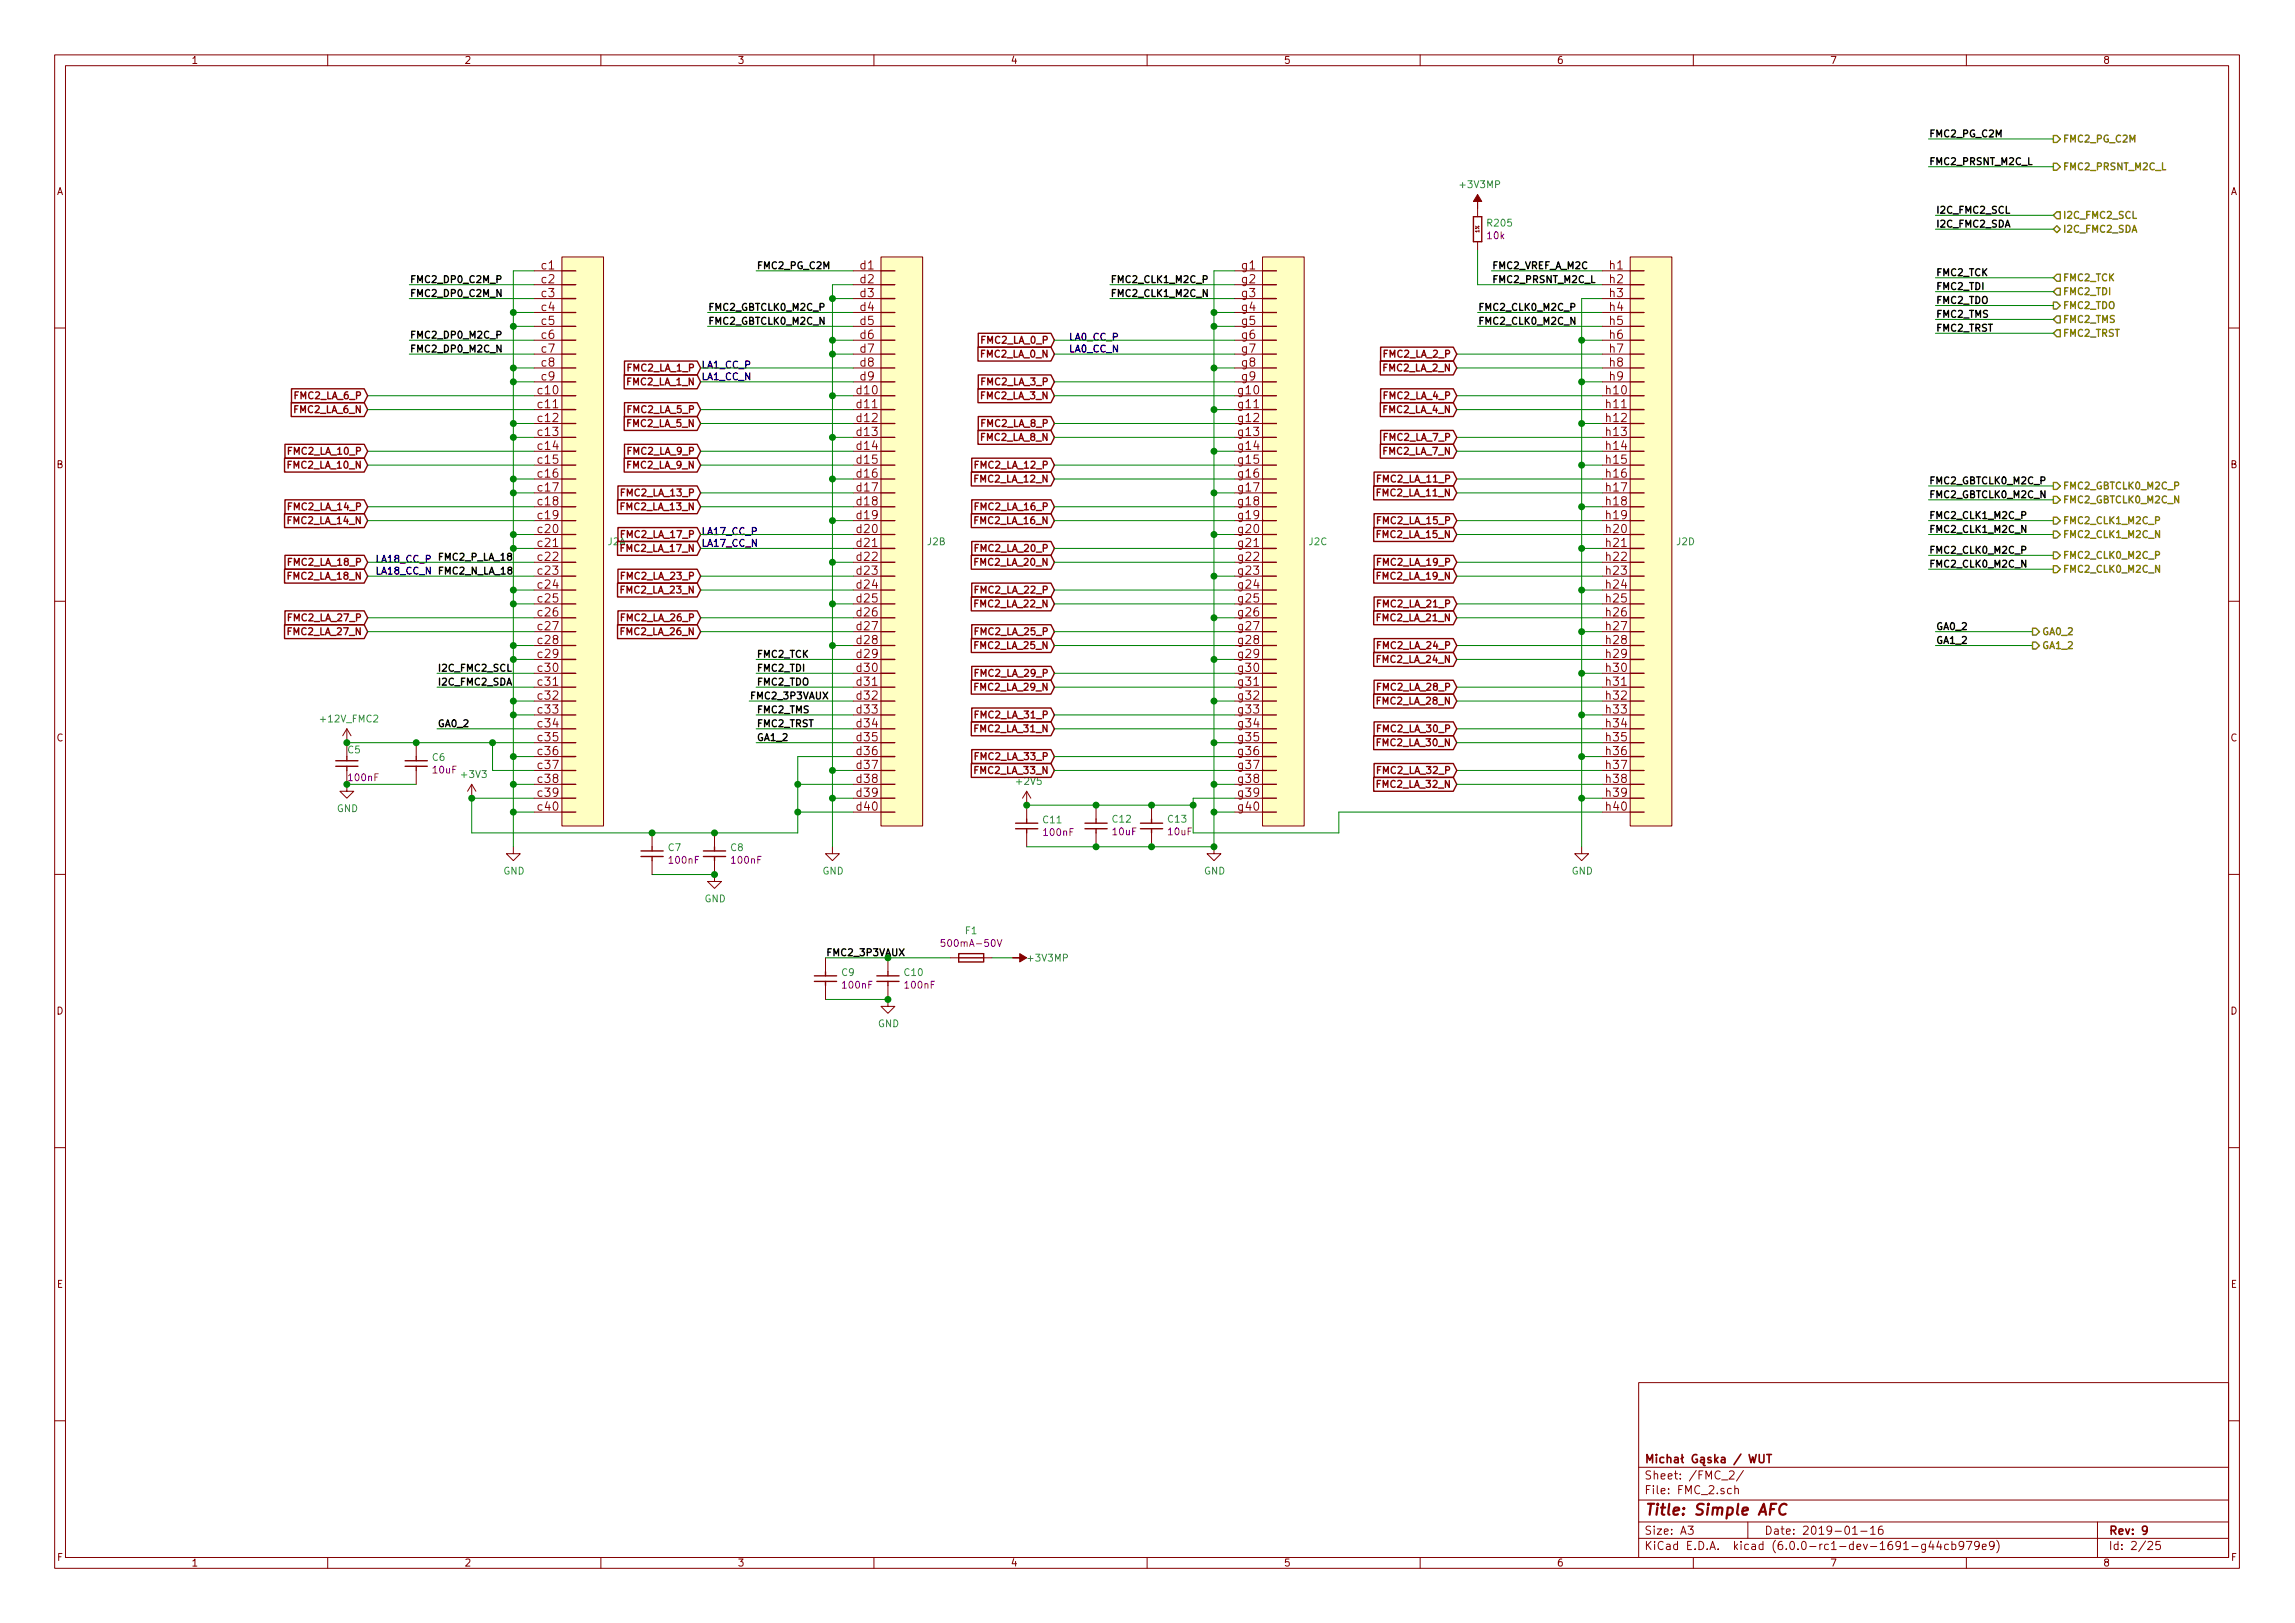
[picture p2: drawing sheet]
<svg xmlns="http://www.w3.org/2000/svg" width="420mm" height="297mm" viewBox="0 0 420 297" stroke-linecap="round" stroke-linejoin="round" font-family="sans-serif">
<defs><g id="words">
<text font-size="2.8" fill="#840000" x="301" y="277.3">Title: Simple AFC</text>
<g font-size="2.1" fill="#840000">
<text x="99.2" y="49.3">c1</text>
<text x="99.2" y="51.9">c2</text>
<text x="157.5" y="49.3">d1</text>
<text x="157.5" y="51.9">d2</text>
<text x="227.4" y="49.3">g1</text>
<text x="227.4" y="51.9">g2</text>
<text x="294.7" y="49.3">h1</text>
<text x="294.7" y="51.9">h2</text>
<text x="99.2" y="54.4">c3</text>
<text x="99.2" y="56.9">c4</text>
<text x="99.2" y="59.5">c5</text>
<text x="157.5" y="54.4">d3</text>
<text x="157.5" y="56.9">d4</text>
<text x="157.5" y="59.5">d5</text>
<text x="227.4" y="54.4">g3</text>
<text x="227.4" y="56.9">g4</text>
<text x="227.4" y="59.5">g5</text>
<text x="294.7" y="54.4">h3</text>
<text x="294.7" y="56.9">h4</text>
<text x="294.7" y="59.5">h5</text>
<text x="99.2" y="62">c6</text>
<text x="99.2" y="64.6">c7</text>
<text x="157.5" y="62">d6</text>
<text x="157.5" y="64.6">d7</text>
<text x="227.4" y="62">g6</text>
<text x="227.4" y="64.6">g7</text>
<text x="294.7" y="62">h6</text>
<text x="294.7" y="64.6">h7</text>
<text x="99.2" y="67.1">c8</text>
<text x="99.2" y="69.6">c9</text>
<text x="157.5" y="67.1">d8</text>
<text x="157.5" y="69.6">d9</text>
<text x="227.4" y="67.1">g8</text>
<text x="227.4" y="69.6">g9</text>
<text x="294.7" y="67.1">h8</text>
<text x="294.7" y="69.6">h9</text>
<text x="98.6" y="72.2">c10</text>
<text x="98.6" y="74.7">c11</text>
<text x="98.6" y="77.3">c12</text>
<text x="156.9" y="72.2">d10</text>
<text x="156.9" y="74.7">d11</text>
<text x="156.9" y="77.3">d12</text>
<text x="226.8" y="72.2">g10</text>
<text x="226.8" y="74.7">g11</text>
<text x="226.8" y="77.3">g12</text>
<text x="294.1" y="72.2">h10</text>
<text x="294.1" y="74.7">h11</text>
<text x="294.1" y="77.3">h12</text>
<text x="98.6" y="79.8">c13</text>
<text x="98.6" y="82.3">c14</text>
<text x="156.9" y="79.8">d13</text>
<text x="156.9" y="82.3">d14</text>
<text x="226.8" y="79.8">g13</text>
<text x="226.8" y="82.3">g14</text>
<text x="294.1" y="79.8">h13</text>
<text x="294.1" y="82.3">h14</text>
<text x="98.6" y="84.9">c15</text>
<text x="98.6" y="87.4">c16</text>
<text x="98.6" y="90">c17</text>
<text x="156.9" y="84.9">d15</text>
<text x="156.9" y="87.4">d16</text>
<text x="156.9" y="90">d17</text>
<text x="226.8" y="84.9">g15</text>
<text x="226.8" y="87.4">g16</text>
<text x="226.8" y="90">g17</text>
<text x="294.1" y="84.9">h15</text>
<text x="294.1" y="87.4">h16</text>
<text x="294.1" y="90">h17</text>
<text x="98.6" y="92.5">c18</text>
<text x="98.6" y="95">c19</text>
<text x="156.9" y="92.5">d18</text>
<text x="156.9" y="95">d19</text>
<text x="226.8" y="92.5">g18</text>
<text x="226.8" y="95">g19</text>
<text x="294.1" y="92.5">h18</text>
<text x="294.1" y="95">h19</text>
<text x="98.6" y="97.6">c20</text>
<text x="98.6" y="100.1">c21</text>
<text x="156.9" y="97.6">d20</text>
<text x="156.9" y="100.1">d21</text>
<text x="226.8" y="97.6">g20</text>
<text x="226.8" y="100.1">g21</text>
<text x="294.1" y="97.6">h20</text>
<text x="294.1" y="100.1">h21</text>
<text x="98.6" y="102.7">c22</text>
<text x="98.6" y="105.2">c23</text>
<text x="98.6" y="107.7">c24</text>
<text x="156.9" y="102.7">d22</text>
<text x="156.9" y="105.2">d23</text>
<text x="156.9" y="107.7">d24</text>
<text x="226.8" y="102.7">g22</text>
<text x="226.8" y="105.2">g23</text>
<text x="226.8" y="107.7">g24</text>
<text x="294.1" y="102.7">h22</text>
<text x="294.1" y="105.2">h23</text>
<text x="294.1" y="107.7">h24</text>
<text x="98.6" y="110.3">c25</text>
<text x="98.6" y="112.8">c26</text>
<text x="156.9" y="110.3">d25</text>
<text x="156.9" y="112.8">d26</text>
<text x="226.8" y="110.3">g25</text>
<text x="226.8" y="112.8">g26</text>
<text x="294.1" y="110.3">h25</text>
<text x="294.1" y="112.8">h26</text>
<text x="98.6" y="115.4">c27</text>
<text x="98.6" y="117.9">c28</text>
<text x="156.9" y="115.4">d27</text>
<text x="156.9" y="117.9">d28</text>
<text x="226.8" y="115.4">g27</text>
<text x="226.8" y="117.9">g28</text>
<text x="294.1" y="115.4">h27</text>
<text x="294.1" y="117.9">h28</text>
<text x="98.6" y="120.4">c29</text>
<text x="98.6" y="123">c30</text>
<text x="98.6" y="125.5">c31</text>
<text x="156.9" y="120.4">d29</text>
<text x="156.9" y="123">d30</text>
<text x="156.9" y="125.5">d31</text>
<text x="226.8" y="120.4">g29</text>
<text x="226.8" y="123">g30</text>
<text x="226.8" y="125.5">g31</text>
<text x="294.1" y="120.4">h29</text>
<text x="294.1" y="123">h30</text>
<text x="294.1" y="125.5">h31</text>
<text x="98.6" y="128.1">c32</text>
<text x="98.6" y="130.6">c33</text>
<text x="156.9" y="128.1">d32</text>
<text x="156.9" y="130.6">d33</text>
<text x="226.8" y="128.1">g32</text>
<text x="226.8" y="130.6">g33</text>
<text x="294.1" y="128.1">h32</text>
<text x="294.1" y="130.6">h33</text>
<text x="98.6" y="133.1">c34</text>
<text x="98.6" y="135.7">c35</text>
<text x="156.9" y="133.1">d34</text>
<text x="156.9" y="135.7">d35</text>
<text x="226.8" y="133.1">g34</text>
<text x="226.8" y="135.7">g35</text>
<text x="294.1" y="133.1">h34</text>
<text x="294.1" y="135.7">h35</text>
<text x="98.6" y="140.8">c37</text>
<text x="98.6" y="143.3">c38</text>
<text x="98.6" y="138.2">c36</text>
<text x="156.9" y="140.8">d37</text>
<text x="156.9" y="143.3">d38</text>
<text x="156.9" y="138.2">d36</text>
<text x="226.8" y="140.8">g37</text>
<text x="226.8" y="143.3">g38</text>
<text x="226.8" y="138.2">g36</text>
<text x="294.1" y="140.8">h37</text>
<text x="294.1" y="143.3">h38</text>
<text x="294.1" y="138.2">h36</text>
<text x="98.6" y="145.8">c39</text>
<text x="98.6" y="148.4">c40</text>
<text x="156.9" y="145.8">d39</text>
<text x="156.9" y="148.4">d40</text>
<text x="226.8" y="145.8">g39</text>
<text x="226.8" y="148.4">g40</text>
<text x="294.1" y="145.8">h39</text>
<text x="294.1" y="148.4">h40</text>
<text x="301" y="267.8">Micha Gska / WUT</text>
<text x="301" y="273.5">File: FMC_2.sch</text>
<text x="301" y="270.8">Sheet: /FMC_2/</text>
<text x="301" y="280.9">Size: A3</text>
<text x="323" y="280.9">Date: 2019-01-16</text>
<text x="386" y="280.9">Rev: 9</text>
<text x="301" y="283.7">KiCad E.D.A. kicad (6.0.0-rc1-dev-1691-g44cb979e9)</text>
<text x="386" y="283.7">Id: 2/25</text>
</g>
<g font-size="1.8" fill="#840000">
<text x="35" y="11.7">1</text>
<text x="85" y="11.7">2</text>
<text x="135" y="11.7">3</text>
<text x="185" y="11.7">4</text>
<text x="235" y="11.7">5</text>
<text x="285" y="11.7">6</text>
<text x="335" y="11.7">7</text>
<text x="385" y="11.7">8</text>
<text x="10.4" y="35.7">A</text>
<text x="408.4" y="35.7">A</text>
<text x="179.8" y="65.4">FMC2_LA_0_N</text>
<text x="179.9" y="62.9">FMC2_LA_0_P</text>
<text x="253.5" y="65.4">FMC2_LA_2_P</text>
<text x="115" y="70.5">FMC2_LA_1_N</text>
<text x="115.1" y="68">FMC2_LA_1_P</text>
<text x="179.9" y="70.5">FMC2_LA_3_P</text>
<text x="253.4" y="68">FMC2_LA_2_N</text>
<text x="54" y="75.6">FMC2_LA_6_N</text>
<text x="54.1" y="73.1">FMC2_LA_6_P</text>
<text x="115.1" y="75.6">FMC2_LA_5_P</text>
<text x="179.8" y="73.1">FMC2_LA_3_N</text>
<text x="253.4" y="75.6">FMC2_LA_4_N</text>
<text x="253.5" y="73.1">FMC2_LA_4_P</text>
<text x="53.2" y="83.2">FMC2_LA_10_P</text>
<text x="115" y="78.1">FMC2_LA_5_N</text>
<text x="115.1" y="83.2">FMC2_LA_9_P</text>
<text x="179.8" y="80.7">FMC2_LA_8_N</text>
<text x="179.9" y="78.1">FMC2_LA_8_P</text>
<text x="253.4" y="83.2">FMC2_LA_7_N</text>
<text x="253.5" y="80.7">FMC2_LA_7_P</text>
<text x="10.4" y="85.7">B</text>
<text x="53.1" y="85.8">FMC2_LA_10_N</text>
<text x="115" y="85.8">FMC2_LA_9_N</text>
<text x="178.8" y="88.3">FMC2_LA_12_N</text>
<text x="178.9" y="85.8">FMC2_LA_12_P</text>
<text x="252.6" y="88.3">FMC2_LA_11_P</text>
<text x="408.4" y="85.7">B</text>
<text x="53.1" y="95.9">FMC2_LA_14_N</text>
<text x="53.2" y="93.4">FMC2_LA_14_P</text>
<text x="114" y="93.4">FMC2_LA_13_N</text>
<text x="114.1" y="90.8">FMC2_LA_13_P</text>
<text x="178.8" y="95.9">FMC2_LA_16_N</text>
<text x="178.9" y="93.4">FMC2_LA_16_P</text>
<text x="252.5" y="90.8">FMC2_LA_11_N</text>
<text x="252.6" y="95.9">FMC2_LA_15_P</text>
<text x="111.3" y="99.8">J2A</text>
<text x="114" y="101">FMC2_LA_17_N</text>
<text x="114.1" y="98.5">FMC2_LA_17_P</text>
<text x="178.9" y="101">FMC2_LA_20_P</text>
<text x="252.5" y="98.5">FMC2_LA_15_N</text>
<text x="53.1" y="106.1">FMC2_LA_18_N</text>
<text x="53.2" y="103.5">FMC2_LA_18_P</text>
<text x="114.1" y="106.1">FMC2_LA_23_P</text>
<text x="178.8" y="103.5">FMC2_LA_20_N</text>
<text x="252.5" y="106.1">FMC2_LA_19_N</text>
<text x="252.6" y="103.5">FMC2_LA_19_P</text>
<text x="53.2" y="113.7">FMC2_LA_27_P</text>
<text x="114" y="108.6">FMC2_LA_23_N</text>
<text x="114.1" y="113.7">FMC2_LA_26_P</text>
<text x="178.8" y="111.2">FMC2_LA_22_N</text>
<text x="178.9" y="108.6">FMC2_LA_22_P</text>
<text x="252.5" y="113.7">FMC2_LA_21_N</text>
<text x="252.6" y="111.2">FMC2_LA_21_P</text>
<text x="53.1" y="116.2">FMC2_LA_27_N</text>
<text x="114" y="116.2">FMC2_LA_26_N</text>
<text x="178.8" y="118.8">FMC2_LA_25_N</text>
<text x="178.9" y="116.2">FMC2_LA_25_P</text>
<text x="252.6" y="118.8">FMC2_LA_24_P</text>
<text x="178.9" y="123.9">FMC2_LA_29_P</text>
<text x="252.5" y="121.3">FMC2_LA_24_N</text>
<text x="178.8" y="126.4">FMC2_LA_29_N</text>
<text x="178.9" y="131.5">FMC2_LA_31_P</text>
<text x="252.5" y="128.9">FMC2_LA_28_N</text>
<text x="252.6" y="126.4">FMC2_LA_28_P</text>
<text x="10.4" y="135.7">C</text>
<text x="178.8" y="134">FMC2_LA_31_N</text>
<text x="252.5" y="136.6">FMC2_LA_30_N</text>
<text x="252.6" y="134">FMC2_LA_30_P</text>
<text x="408.4" y="135.7">C</text>
<text x="178.8" y="141.6">FMC2_LA_33_N</text>
<text x="178.9" y="139.1">FMC2_LA_33_P</text>
<text x="252.6" y="141.6">FMC2_LA_32_P</text>
<text x="252.5" y="144.2">FMC2_LA_32_N</text>
<text x="10.4" y="185.7">D</text>
<text x="408.4" y="185.7">D</text>
<text x="10.4" y="235.7">E</text>
<text x="408.4" y="235.7">E</text>
<text x="10.5" y="285.7">F</text>
<text x="35" y="286.7">1</text>
<text x="85" y="286.7">2</text>
<text x="135" y="286.7">3</text>
<text x="185" y="286.7">4</text>
<text x="235" y="286.7">5</text>
<text x="285" y="286.7">6</text>
<text x="335" y="286.7">7</text>
<text x="385" y="286.7">8</text>
<text x="408.5" y="285.7">F</text>
</g>
<g font-size="1.8">
<text x="353.1" y="25.1">FMC2_PG_C2M</text>
<text x="353.1" y="30.2">FMC2_PRSNT_M2C_L</text>
<text x="354.3" y="39.1">I2C_FMC2_SCL</text>
<text x="354.3" y="41.6">I2C_FMC2_SDA</text>
<text x="74.9" y="51.8">FMC2_DP0_C2M_P</text>
<text x="138.4" y="49.3">FMC2_PG_C2M</text>
<text x="203.2" y="51.8">FMC2_CLK1_M2C_P</text>
<text x="273" y="49.3">FMC2_VREF_A_M2C</text>
<text x="273" y="51.8">FMC2_PRSNT_M2C_L</text>
<text x="354.3" y="50.5">FMC2_TCK</text>
<text x="354.3" y="53.1">FMC2_TDI</text>
<text x="74.9" y="54.3">FMC2_DP0_C2M_N</text>
<text x="129.5" y="56.9">FMC2_GBTCLK0_M2C_P</text>
<text x="129.5" y="59.4">FMC2_GBTCLK0_M2C_N</text>
<text x="203.2" y="54.3">FMC2_CLK1_M2C_N</text>
<text x="270.5" y="56.9">FMC2_CLK0_M2C_P</text>
<text x="270.5" y="59.4">FMC2_CLK0_M2C_N</text>
<text x="354.3" y="55.6">FMC2_TDO</text>
<text x="354.3" y="58.2">FMC2_TMS</text>
<text x="74.9" y="62">FMC2_DP0_M2C_P</text>
<text x="74.9" y="64.5">FMC2_DP0_M2C_N</text>
<text x="354.3" y="60.7">FMC2_TRST</text>
<text x="353.1" y="88.6">FMC2_GBTCLK0_M2C_P</text>
<text x="353.1" y="91.2">FMC2_GBTCLK0_M2C_N</text>
<text x="353.1" y="95">FMC2_CLK1_M2C_P</text>
<text x="353.1" y="97.5">FMC2_CLK1_M2C_N</text>
<text x="353.1" y="101.3">FMC2_CLK0_M2C_P</text>
<text x="80" y="102.6">FMC2_P_LA_18</text>
<text x="80" y="105.1">FMC2_N_LA_18</text>
<text x="353.1" y="103.9">FMC2_CLK0_M2C_N</text>
<text x="354.3" y="115.3">GA0_2</text>
<text x="354.3" y="117.8">GA1_2</text>
<text x="80" y="122.9">I2C_FMC2_SCL</text>
<text x="80" y="125.5">I2C_FMC2_SDA</text>
<text x="138.4" y="120.4">FMC2_TCK</text>
<text x="138.4" y="122.9">FMC2_TDI</text>
<text x="138.4" y="125.5">FMC2_TDO</text>
<text x="137.2" y="128">FMC2_3P3VAUX</text>
<text x="138.4" y="130.5">FMC2_TMS</text>
<text x="80" y="133.1">GA0_2</text>
<text x="138.4" y="133.1">FMC2_TRST</text>
<text x="138.4" y="135.6">GA1_2</text>
</g>
<g font-size="1.8" fill="#848400">
<text x="377.5" y="26.1">FMC2_PG_C2M</text>
<text x="377.5" y="31.2">FMC2_PRSNT_M2C_L</text>
<text x="377.5" y="40">I2C_FMC2_SCL</text>
<text x="377.5" y="42.6">I2C_FMC2_SDA</text>
<text x="377.5" y="51.5">FMC2_TCK</text>
<text x="377.5" y="54">FMC2_TDI</text>
<text x="377.5" y="56.6">FMC2_TDO</text>
<text x="377.5" y="59.1">FMC2_TMS</text>
<text x="377.5" y="61.6">FMC2_TRST</text>
<text x="377.5" y="89.6">FMC2_GBTCLK0_M2C_P</text>
<text x="377.5" y="92.1">FMC2_GBTCLK0_M2C_N</text>
<text x="377.5" y="95.9">FMC2_CLK1_M2C_P</text>
<text x="377.5" y="98.5">FMC2_CLK1_M2C_N</text>
<text x="377.5" y="102.3">FMC2_CLK0_M2C_P</text>
<text x="377.5" y="104.8">FMC2_CLK0_M2C_N</text>
<text x="373.7" y="116.2">GA0_2</text>
<text x="373.7" y="118.8">GA1_2</text>
</g>
<g font-size="1.8" fill="#008484">
<text x="267.5" y="34.4">+3V3MP</text>
<text x="272.4" y="41.5">R205</text>
<text x="169.8" y="99.8">J2B</text>
<text x="239.6" y="99.8">J2C</text>
<text x="307" y="99.8">J2D</text>
<text x="58.9" y="132.2">+12V_FMC2</text>
<text x="63.7" y="137.9">C5</text>
<text x="79.2" y="139.3">C6</text>
<text x="84.7" y="142.4">+3V3</text>
<text x="186.3" y="143.6">+2V5</text>
<text x="61.7" y="148.6">GND</text>
<text x="122.4" y="155.8">C7</text>
<text x="133.8" y="155.8">C8</text>
<text x="191" y="150.7">C11</text>
<text x="203.7" y="150.6">C12</text>
<text x="213.9" y="150.6">C13</text>
<text x="92.2" y="160.1">GND</text>
<text x="150.6" y="160.1">GND</text>
<text x="220.4" y="160.1">GND</text>
<text x="287.7" y="160.1">GND</text>
<text x="129" y="165.1">GND</text>
<text x="176.8" y="171">F1</text>
<text x="154.1" y="178.6">C9</text>
<text x="165.6" y="178.6">C10</text>
<text x="188.4" y="176">+3V3MP</text>
<text x="160.7" y="188">GND</text>
</g>
<g font-size="1.8" fill="#840084">
<text x="272.4" y="43.8">10k</text>
<text x="64" y="143">100nF</text>
<text x="79.3" y="141.6">10uF</text>
<text x="191.2" y="153">100nF</text>
<text x="203.8" y="152.9">10uF</text>
<text x="213.9" y="152.9">10uF</text>
<text x="122.6" y="158.1">100nF</text>
<text x="134.1" y="158.1">100nF</text>
<text x="173.1" y="173.3">500mA-50V</text>
<text x="154.4" y="180.9">100nF</text>
<text x="165.8" y="180.9">100nF</text>
</g>
<g font-size="1.8" fill="#0000c2">
<text x="195.6" y="62.3">LA0_CC_P</text>
<text x="195.6" y="64.5">LA0_CC_N</text>
<text x="128.3" y="67.4">LA1_CC_P</text>
<text x="128.3" y="69.6">LA1_CC_N</text>
<text x="128.3" y="97.9">LA17_CC_P</text>
<text x="128.3" y="100.1">LA17_CC_N</text>
<text x="68.6" y="103">LA18_CC_P</text>
<text x="68.6" y="105.1">LA18_CC_N</text>
</g>
<text font-size="1.8" fill="#008400" x="151.1" y="175">FMC2_3P3VAUX</text>
<text font-size=".9" fill="#840000" x="270.8" y="42.6" transform="rotate(-90 270.8 42.6)">1%</text>
</g></defs>
<g fill="none" stroke="#840000" stroke-width=".18">
<path d="M10 10h400v277h-400zM12 12h396v273.1h-396zM60 10v2M110 10v2M160 10v2M210 10v2M260 10v2M310 10v2M360 10v2M270.5 38.1v1.6M97.8 49.6h5.1M97.8 52.1h5.1"/>
<path d="M97.8 54.6h5.1M97.8 57.2h5.1M97.8 59.7h5.1M102.9 47h7.6v104.2h-7.6zM156.2 49.6h5.1M156.2 52.1h5.1M156.2 54.6h5.1M156.2 57.2h5.1M156.2 59.7h5.1M161.3 47h7.6v104.2h-7.6zM226.1 49.6h5M226.1 52.1h5"/>
<path d="M226.1 54.6h5M226.1 57.2h5M226.1 59.7h5M231.1 47h7.7v104.2h-7.7zM270.5 44.2v1.6M293.4 49.6h5M293.4 52.1h5M293.4 54.6h5M293.4 57.2h5M293.4 59.7h5M298.4 47h7.7v104.2h-7.7zM10 60h2"/>
<path d="M97.8 62.3h5.1M97.8 64.8h5.1M97.8 67.3h5.1M97.8 69.9h5.1M97.8 72.4h5.1M97.8 75h5.1M97.8 77.5h5.1M156.2 62.3h5.1M156.2 64.8h5.1M156.2 67.3h5.1M156.2 69.9h5.1M156.2 72.4h5.1"/>
<path d="M156.2 75h5.1M156.2 77.5h5.1M226.1 62.3h5M226.1 64.8h5M226.1 67.3h5M226.1 69.9h5M226.1 72.4h5M226.1 75h5M226.1 77.5h5M293.4 62.3h5M293.4 64.8h5M293.4 67.3h5"/>
<path d="M293.4 69.9h5M293.4 72.4h5M293.4 75h5M293.4 77.5h5M408 60h2M97.8 80h5.1M97.8 82.6h5.1M97.8 85.1h5.1M97.8 87.7h5.1M97.8 90.2h5.1M97.8 92.7h5.1M97.8 95.3h5.1"/>
<path d="M97.8 97.8h5.1M156.2 80h5.1M156.2 82.6h5.1M156.2 85.1h5.1M156.2 87.7h5.1M156.2 90.2h5.1M156.2 92.7h5.1M156.2 95.3h5.1M156.2 97.8h5.1M226.1 80h5M226.1 82.6h5M226.1 85.1h5"/>
<path d="M226.1 87.7h5M226.1 90.2h5M226.1 92.7h5M226.1 95.3h5M226.1 97.8h5M293.4 80h5M293.4 82.6h5M293.4 85.1h5M293.4 87.7h5M293.4 90.2h5M293.4 92.7h5M293.4 95.3h5"/>
<path d="M293.4 97.8h5M10 110h2M97.8 100.4h5.1M97.8 102.9h5.1M97.8 105.4h5.1M97.8 108h5.1M97.8 110.5h5.1M97.8 113.1h5.1M97.8 115.6h5.1M97.8 118.1h5.1M156.2 100.4h5.1M156.2 102.9h5.1"/>
<path d="M156.2 105.4h5.1M156.2 108h5.1M156.2 110.5h5.1M156.2 113.1h5.1M156.2 115.6h5.1M156.2 118.1h5.1M226.1 100.4h5M226.1 102.9h5M226.1 105.4h5M226.1 108h5M226.1 110.5h5M226.1 113.1h5"/>
<path d="M226.1 115.6h5M226.1 118.1h5M293.4 100.4h5M293.4 102.9h5M293.4 105.4h5M293.4 108h5M293.4 110.5h5M293.4 113.1h5M293.4 115.6h5M293.4 118.1h5M408 110h2M63.5 133.4l-.8 1.3"/>
<path d="M63.5 133.4v5.1M63.5 133.4l.8 1.3M76.2 135.9v2.6M97.8 120.7h5.1M97.8 123.2h5.1M97.8 125.8h5.1M97.8 128.3h5.1M97.8 130.8h5.1M97.8 133.4h5.1M97.8 135.9h5.1M97.8 138.5h5.1M156.2 120.7h5.1"/>
<path d="M156.2 123.2h5.1M156.2 125.8h5.1M156.2 128.3h5.1M156.2 130.8h5.1M156.2 133.4h5.1M156.2 135.9h5.1M156.2 138.5h5.1M226.1 120.7h5M226.1 123.2h5M226.1 125.8h5M226.1 128.3h5M226.1 130.8h5"/>
<path d="M226.1 133.4h5M226.1 135.9h5M226.1 138.5h5M293.4 120.7h5M293.4 123.2h5M293.4 125.8h5M293.4 128.3h5M293.4 130.8h5M293.4 133.4h5M293.4 135.9h5M293.4 138.5h5M63.5 141v3.8h1.3l-1.3 1.3-1.3-1.3h1.3"/>
<path d="M76.2 141v2.5M86.4 143.5l-.8 1.3M86.4 143.5v2.6M86.4 143.5l.7 1.3M94 155v1.2h1.2l-1.2 1.3-1.3-1.3h1.3M97.8 141h5.1M97.8 143.5h5.1M97.8 146.1h5.1M97.8 148.6h5.1M119.4 152.4v2.6M119.4 157.5v2.6M130.8 157.5v3.8h1.3l-1.3 1.3-1.3-1.3h1.3"/>
<path d="M130.8 152.4v2.6M152.4 155v1.2h1.3l-1.3 1.3-1.3-1.3h1.3M156.2 141h5.1M156.2 143.5h5.1M156.2 146.1h5.1M156.2 148.6h5.1M188 144.8l-.8 1.3M188 144.8v5.1M188 152.4v2.6M188 144.8l.7 1.3M200.7 147.4v2.5M200.7 152.4v2.6"/>
<path d="M210.8 147.4v2.5M210.8 152.4v2.6M222.2 155v1.2h1.3l-1.3 1.3-1.2-1.3h1.2M226.1 141h5M226.1 143.5h5M226.1 146.1h5M226.1 148.6h5M289.6 155v1.2h1.2l-1.2 1.3-1.3-1.3h1.3M293.4 141h5M293.4 143.5h5M293.4 146.1h5M293.4 148.6h5"/>
<path d="M10 160h2M151.1 175.3v2.5M162.6 175.3v2.5M174 175.3h1.5M180.1 175.3h1.5M408 160h2M151.1 180.4v2.5M162.6 180.4v3.8h1.2l-1.2 1.3-1.3-1.3h1.3M10 210h2M408 210h2M300 253h108v32.1h-108zM10 260h2"/>
<path d="M300 278.5h108M300 274.5h108M300 268.5h108M309 279.3h1l-.5 .6 .4 .1v.7l-.2 .1-.7-.1M316.6 269.4l.2-.2h.4l.2 .2 .1 .2-1 1.1h1M317 272.5l-.5-.1-.2 .3v.6l.2 .1 .5-.1M317.6 272.5h.1a.37 .37 0 0 1 .6 .1v.8M317.6 271.9v1.5M319.2 269.1l-1.3 2M320 278.5v3M342.5 279.7l.4-.4v1.5M344.6 279.3a.59 .59 0 0 0-.7 .6l.1 .8 .2 .1 .5-.1 .1-.5-.2-.3h-.4l-.3 .3"/>
<path d="M384 278.5v6.6M408 260h2M60 285.1v1.9M110 285.1v1.9M160 285.1v1.9M210 285.1v1.9M260 285.1v1.9M300 281.5h108M310 285.1v1.9M339.2 280.8h.8M340.7 280.2h1.1M342.5 280.8h.8"/>
<path d="M352.5 282.6v1.2l-.3 .3-.3-.1M352.5 282.7l-.4-.1-.3 .3 .1 .6 .2 .1 .4-.1M353.5 282l-.4 1.1h1M353.9 282.6v1M354.9 282l-.3 1.1h.9M355.3 282.6v1M356.7 282.7l-.4-.1-.3 .3 .1 .6h.6M357.4 282.7l.4-.1 .3 .3-.1 .6-.2 .1-.4-.1M357.4 282.1v1.5M359.5 282.7l-.3 .3h-.4l-.2-.3 .2-.5 .4-.1 .2 .2a1.13 1.13 0 0 1-.2 1.2l-.4 .1M360 282.1h1l-.7 1.5M360 285.1v1.9"/>
<path d="M362.4 282.7l-.3 .3h-.3l-.3-.3v-.3l.1-.2 .5-.1 .2 .2a1.19 1.19 0 0 1-.2 1.2l-.5 .1M362.9 283.1l.7-.1v-.3l-.5-.1-.2 .2 .1 .7h.6M365.1 282.7l-.3 .3h-.3l-.3-.3v-.3l.2-.2 .4-.1 .2 .2a1.13 1.13 0 0 1-.2 1.2l-.4 .1M365.6 281.9a1.71 1.71 0 0 1 0 2.3M393.2 282.3l.6-.2 .3 .4-.9 1.1h.9M395.5 282.1h-.8v.7l.2-.1h.5l.1 .3v.5l-.3 .1-.5-.1"/>
</g>
<path d="M320.2 266.2l.4 1.5 .3-1.1 .3 1.1 .3-1.5M322.1 266.2v1.2l.3 .3h.3l.2-.3v-1.2M323.4 266.2h.9M323.9 266.2v1.5M393.1 279.9l-.3 .3h-.3l-.3-.3v-.3l.2-.2 .4-.1 .2 .2a1.19 1.19 0 0 1-.2 1.2l-.4 .1" fill="none" stroke="#840000" stroke-width=".3"/>
<path d="M327.1 275.4a.87 .87 0 0 0-1 0 .87 .87 0 0 0-.4 1 .7 .7 0 0 0 .4 .8 .7 .7 0 0 0 .8-.2" fill="none" stroke="#840000" stroke-width=".41"/>
<g fill="none" stroke="#008400" stroke-width=".18">
<path d="M353.1 30.5h22.8M353.1 25.4h22.8M354.3 39.4h21.6M74.9 52.1h22.9M74.9 54.6h22.9M94 57.2h3.8M94 59.7h3.8M97.8 49.6h-3.8v105.4M129.5 57.2h26.7M129.5 59.7h26.7M138.4 49.6h17.8M152.4 54.6h3.8"/>
<path d="M156.2 52.1h-3.8v102.9M203.2 52.1h22.9M203.2 54.6h22.9M222.2 57.2h3.9M222.2 59.7h3.9M226.1 49.6h-3.9v105.4h-34.2M270.5 57.2h22.9M270.5 59.7h22.9M270.5 45.8v6.3h22.9M273 49.6h20.4M293.4 54.6h-3.8v100.4M354.3 41.9h21.6"/>
<path d="M354.3 50.8h21.6M354.3 53.4h21.6M354.3 55.9h21.6M354.3 58.5h21.6M67.3 72.4h30.5M67.3 75h30.5M74.9 62.3h22.9M74.9 64.8h22.9M94 67.3h3.8M94 69.9h3.8M94 77.5h3.8M128.3 67.3h27.9"/>
<path d="M128.3 69.9h27.9M128.3 77.5h27.9M128.3 75h27.9M152.4 62.3h3.8M152.4 64.8h3.8M152.4 72.4h3.8M193 69.9h33.1M193 77.5h33.1M193 62.3h33.1M193 64.8h33.1M193 72.4h33.1M222.2 67.3h3.9"/>
<path d="M222.2 75h3.9M266.7 67.3h26.7M266.7 64.8h26.7M266.7 72.4h26.7M266.7 75h26.7M289.6 69.9h3.8M289.6 77.5h3.8M289.6 62.3h3.8M354.3 61h21.6M67.3 95.3h30.5M67.3 82.6h30.5M67.3 85.1h30.5"/>
<path d="M67.3 92.7h30.5M94 80h3.8M94 87.7h3.8M94 90.2h3.8M94 97.8h3.8M128.3 90.2h27.9M128.3 97.8h27.9M128.3 82.6h27.9M128.3 85.1h27.9M128.3 92.7h27.9M152.4 80h3.8M152.4 87.7h3.8"/>
<path d="M152.4 95.3h3.8M193 80h33.1M193 87.7h33.1M193 95.3h33.1M193 85.1h33.1M193 92.7h33.1M222.2 90.2h3.9M222.2 97.8h3.9M222.2 82.6h3.9M266.7 80h26.7M266.7 87.7h26.7M266.7 90.2h26.7"/>
<path d="M266.7 97.8h26.7M266.7 95.3h26.7M266.7 82.6h26.7M289.6 85.1h3.8M289.6 92.7h3.8M353.1 97.8h22.8M353.1 95.3h22.8M353.1 88.9h22.8M353.1 91.5h22.8M67.3 102.9h30.5M67.3 105.4h30.5M67.3 113.1h30.5"/>
<path d="M67.3 115.6h30.5M94 100.4h3.8M94 108h3.8M94 110.5h3.8M94 118.1h3.8M128.3 100.4h27.9M128.3 108h27.9M128.3 105.4h27.9M128.3 113.1h27.9M128.3 115.6h27.9M152.4 110.5h3.8M152.4 118.1h3.8"/>
<path d="M152.4 102.9h3.8M193 100.4h33.1M193 108h33.1M193 110.5h33.1M193 118.1h33.1M193 102.9h33.1M193 115.6h33.1M222.2 105.4h3.9M222.2 113.1h3.9M266.7 110.5h26.7M266.7 118.1h26.7M266.7 102.9h26.7"/>
<path d="M266.7 105.4h26.7M266.7 113.1h26.7M289.6 100.4h3.8M289.6 108h3.8M289.6 115.6h3.8M353.1 101.6h22.8M353.1 104.2h22.8M354.3 118.1h17.8M354.3 115.6h17.8M63.5 135.9h34.3M80 123.2h17.8M80 133.4h17.8"/>
<path d="M80 125.8h17.8M90.2 135.9v5.1h7.6M94 138.5h3.8M94 128.3h3.8M94 130.8h3.8M94 120.7h3.8M137.2 128.3h19M138.4 130.8h17.8M138.4 120.7h17.8M138.4 135.9h17.8M138.4 123.2h17.8M138.4 133.4h17.8"/>
<path d="M138.4 125.8h17.8M156.2 138.5h-10.2v13.9h-59.6v-6.3h11.4M193 138.5h33.1M193 130.8h33.1M193 123.2h33.1M193 133.4h33.1M193 125.8h33.1M222.2 128.3h3.9M222.2 120.7h3.9M222.2 135.9h3.9M266.7 128.3h26.7M266.7 120.7h26.7"/>
<path d="M266.7 135.9h26.7M266.7 133.4h26.7M266.7 125.8h26.7M289.6 138.5h3.8M289.6 130.8h3.8M289.6 123.2h3.8M63.5 143.5h12.7M94 148.6h3.8M94 143.5h3.8M146 148.6h10.2M146 143.5h10.2M152.4 146.1h3.8"/>
<path d="M152.4 141h3.8M188 147.4h30.4M193 141h33.1M222.2 148.6h3.9M222.2 143.5h3.9M226.1 146.1h-7.7v6.3h26.7v-3.8h48.3M266.7 143.5h26.7M266.7 141h26.7M289.6 146.1h3.8M119.4 160.1h11.4M151.1 175.3h22.9M181.6 175.3h3.8"/>
<path d="M151.1 182.9h11.5"/>
</g>
<g fill="#008400" stroke="#008400" stroke-width=".25">
<circle cx="94" cy="143.5" r=".51"/>
<circle cx="94" cy="138.5" r=".51"/>
<circle cx="94" cy="128.3" r=".51"/>
<circle cx="94" cy="130.8" r=".51"/>
<circle cx="94" cy="57.2" r=".51"/>
<circle cx="94" cy="59.7" r=".51"/>
<circle cx="94" cy="67.3" r=".51"/>
<circle cx="94" cy="69.9" r=".51"/>
<circle cx="94" cy="77.5" r=".51"/>
<circle cx="94" cy="80" r=".51"/>
<circle cx="94" cy="87.7" r=".51"/>
<circle cx="94" cy="90.2" r=".51"/>
<circle cx="94" cy="97.8" r=".51"/>
<circle cx="94" cy="100.4" r=".51"/>
<circle cx="94" cy="108" r=".51"/>
<circle cx="94" cy="110.5" r=".51"/>
<circle cx="94" cy="118.1" r=".51"/>
<circle cx="94" cy="120.7" r=".51"/>
<circle cx="152.4" cy="146.1" r=".51"/>
<circle cx="152.4" cy="141" r=".51"/>
<circle cx="152.4" cy="118.1" r=".51"/>
<circle cx="152.4" cy="110.5" r=".51"/>
<circle cx="152.4" cy="54.6" r=".51"/>
<circle cx="152.4" cy="62.3" r=".51"/>
<circle cx="152.4" cy="64.8" r=".51"/>
<circle cx="152.4" cy="102.9" r=".51"/>
<circle cx="152.4" cy="95.3" r=".51"/>
<circle cx="152.4" cy="87.7" r=".51"/>
<circle cx="152.4" cy="80" r=".51"/>
<circle cx="152.4" cy="72.4" r=".51"/>
<circle cx="222.3" cy="143.5" r=".51"/>
<circle cx="222.3" cy="57.2" r=".51"/>
<circle cx="222.3" cy="59.7" r=".51"/>
<circle cx="222.3" cy="67.3" r=".51"/>
<circle cx="222.3" cy="75" r=".51"/>
<circle cx="222.3" cy="82.6" r=".51"/>
<circle cx="222.3" cy="90.2" r=".51"/>
<circle cx="222.3" cy="97.8" r=".51"/>
<circle cx="222.3" cy="105.4" r=".51"/>
<circle cx="222.3" cy="113.1" r=".51"/>
<circle cx="222.3" cy="120.7" r=".51"/>
<circle cx="222.3" cy="128.3" r=".51"/>
<circle cx="222.3" cy="135.9" r=".51"/>
<circle cx="289.6" cy="146.1" r=".51"/>
<circle cx="289.6" cy="62.3" r=".51"/>
<circle cx="289.6" cy="69.9" r=".51"/>
<circle cx="289.6" cy="77.5" r=".51"/>
<circle cx="289.6" cy="85.1" r=".51"/>
<circle cx="289.6" cy="92.7" r=".51"/>
<circle cx="289.6" cy="100.4" r=".51"/>
<circle cx="289.6" cy="108" r=".51"/>
<circle cx="289.6" cy="115.6" r=".51"/>
<circle cx="289.6" cy="123.2" r=".51"/>
<circle cx="289.6" cy="130.8" r=".51"/>
<circle cx="289.6" cy="138.5" r=".51"/>
<circle cx="146.1" cy="143.5" r=".51"/>
<circle cx="146.1" cy="148.6" r=".51"/>
<circle cx="222.3" cy="148.6" r=".51"/>
<circle cx="94" cy="148.6" r=".51"/>
<circle cx="218.4" cy="147.4" r=".51"/>
<circle cx="222.3" cy="155" r=".51"/>
<circle cx="90.2" cy="135.9" r=".51"/>
<circle cx="86.4" cy="146.1" r=".51"/>
<circle cx="130.8" cy="152.4" r=".51"/>
<circle cx="130.8" cy="160.1" r=".51"/>
<circle cx="119.4" cy="152.4" r=".51"/>
<circle cx="162.6" cy="182.9" r=".51"/>
<circle cx="188" cy="147.4" r=".51"/>
<circle cx="200.7" cy="147.4" r=".51"/>
<circle cx="200.7" cy="155" r=".51"/>
<circle cx="210.8" cy="147.4" r=".51"/>
<circle cx="210.8" cy="155" r=".51"/>
<circle cx="76.2" cy="135.9" r=".51"/>
<circle cx="63.5" cy="135.9" r=".51"/>
<circle cx="63.5" cy="143.5" r=".51"/>
</g>
<path d="M91 51.1h.6l.1-.2-.1-.3-.6-.1v1.2M91.7 53v1.3l-.7-1.3v1.3M91 61.3l.6-.1 .1-.2-.1-.3-.6-.1v1.3M91.7 63.2v1.2l-.7-1.2v1.2" fill="none" stroke="#000" stroke-width=".25"/>
<g fill="none" stroke="#848400" stroke-width=".25">
<path d="M375.9 29.9h.7l.6 .6-.6 .7h-.7zM375.9 24.8h.7l.6 .6-.6 .7h-.7zM376.6 38.8h.6v1.2h-.6l-.7-.6zM375.9 41.9l.7-.6 .6 .6-.6 .7zM375.9 55.3h.7l.6 .6-.6 .7h-.7zM376.6 50.2h.6v1.3h-.6l-.7-.7zM376.6 52.7h.6v1.3h-.6l-.7-.6zM376.6 57.8h.6v1.3h-.6l-.7-.6zM376.6 60.4h.6v1.2h-.6l-.7-.6zM375.9 88.3h.7l.6 .6-.6 .7h-.7zM375.9 90.8h.7l.6 .7-.6 .6h-.7zM375.9 94.7h.7l.6 .6-.6 .6h-.7z"/>
<path d="M375.9 97.2h.7l.6 .6-.6 .7h-.7zM372.1 115h.6l.7 .6-.7 .6h-.6zM372.1 117.5h.6l.7 .6-.7 .7h-.6zM375.9 101h.7l.6 .6-.6 .7h-.7zM375.9 103.5h.7l.6 .7-.6 .6h-.7z"/>
</g>
<g fill="none" stroke="#840000" stroke-width=".25">
<path d="M269.7 39.7h1.6v4.5h-1.6zM102.9 49.6h2.5M102.9 52.1h2.5M102.9 54.6h2.5M102.9 57.2h2.5M102.9 59.7h2.5M161.3 49.6h2.5M161.3 52.1h2.5M161.3 54.6h2.5M161.3 57.2h2.5M161.3 59.7h2.5M231.1 49.6h2.6"/>
<path d="M231.1 52.1h2.6M231.1 54.6h2.6M231.1 57.2h2.6M231.1 59.7h2.6M298.4 49.6h2.6M298.4 52.1h2.6M298.4 54.6h2.6M298.4 57.2h2.6M298.4 59.7h2.6M53.3 73.7h13.4l.6 1.3-.6 1.2h-13.4zM53.4 71.2h13.3l.6 1.2-.6 1.3h-13.3zM102.9 62.3h2.5"/>
<path d="M102.9 64.8h2.5M102.9 67.3h2.5M102.9 69.9h2.5M102.9 72.4h2.5M102.9 75h2.5M102.9 77.5h2.5M114.3 76.2h13.3l.7 1.3-.7 1.3h-13.3zM114.3 68.6h13.3l.7 1.3-.7 1.3h-13.3zM114.3 73.7h13.3l.7 1.3-.7 1.2h-13.3zM114.3 66.1h13.3l.7 1.2-.7 1.3h-13.3zM161.3 62.3h2.5M161.3 64.8h2.5"/>
<path d="M161.3 67.3h2.5M161.3 69.9h2.5M161.3 72.4h2.5M161.3 75h2.5M161.3 77.5h2.5M179 71.2h13.4l.6 1.2-.6 1.3h-13.4zM179 78.8h13.4l.6 1.2-.6 1.3h-13.4zM179 63.5h13.4l.6 1.3-.6 1.3h-13.4zM179.1 68.6h13.3l.6 1.3-.6 1.3h-13.3zM179.1 76.2h13.3l.6 1.3-.6 1.3h-13.3zM179.1 61h13.3l.6 1.3-.6 1.2h-13.3zM231.1 62.3h2.6"/>
<path d="M231.1 64.8h2.6M231.1 67.3h2.6M231.1 69.9h2.6M231.1 72.4h2.6M231.1 75h2.6M231.1 77.5h2.6M252.7 66.1h13.4l.6 1.2-.6 1.3h-13.4zM252.7 73.7h13.4l.6 1.3-.6 1.2h-13.4zM252.8 63.5h13.3l.6 1.3-.6 1.3h-13.3zM252.8 78.8h13.3l.6 1.2-.6 1.3h-13.3zM252.8 71.2h13.3l.6 1.2-.6 1.3h-13.3zM298.4 62.3h2.6"/>
<path d="M298.4 64.8h2.6M298.4 67.3h2.6M298.4 69.9h2.6M298.4 72.4h2.6M298.4 75h2.6M298.4 77.5h2.6M52.1 83.9h14.6l.6 1.2-.6 1.3h-14.6zM52.1 94h14.6l.6 1.3-.6 1.3h-14.6zM52.2 81.3h14.5l.6 1.3-.6 1.3h-14.5zM52.2 91.5h14.5l.6 1.2-.6 1.3h-14.5zM102.9 80h2.5M102.9 82.6h2.5"/>
<path d="M102.9 85.1h2.5M102.9 87.7h2.5M102.9 90.2h2.5M102.9 92.7h2.5M102.9 95.3h2.5M102.9 97.8h2.5M113.1 91.5h14.5l.7 1.2-.7 1.3h-14.5zM113.1 99.1h14.5l.7 1.3-.7 1.2h-14.5zM113.1 88.9h14.5l.7 1.3-.7 1.3h-14.5zM113.1 96.6h14.5l.7 1.2-.7 1.3h-14.5zM114.3 83.9h13.3l.7 1.2-.7 1.3h-13.3zM114.3 81.3h13.3l.7 1.3-.7 1.3h-13.3z"/>
<path d="M161.3 80h2.5M161.3 82.6h2.5M161.3 85.1h2.5M161.3 87.7h2.5M161.3 90.2h2.5M161.3 92.7h2.5M161.3 95.3h2.5M161.3 97.8h2.5M177.8 86.4h14.6l.6 1.3-.6 1.2h-14.6zM177.8 94h14.6l.6 1.3-.6 1.3h-14.6zM177.9 83.9h14.5l.6 1.2-.6 1.3h-14.5zM177.9 91.5h14.5l.6 1.2-.6 1.3h-14.5z"/>
<path d="M177.9 99.1h14.5l.6 1.3-.6 1.2h-14.5zM231.1 80h2.6M231.1 82.6h2.6M231.1 85.1h2.6M231.1 87.7h2.6M231.1 90.2h2.6M231.1 92.7h2.6M231.1 95.3h2.6M231.1 97.8h2.6M251.5 88.9h14.6l.6 1.3-.6 1.3h-14.6zM251.5 96.6h14.6l.6 1.2-.6 1.3h-14.6zM251.6 86.4h14.5l.6 1.3-.6 1.2h-14.5z"/>
<path d="M251.6 94h14.5l.6 1.3-.6 1.3h-14.5zM252.7 81.3h13.4l.6 1.3-.6 1.3h-13.4zM298.4 80h2.6M298.4 82.6h2.6M298.4 85.1h2.6M298.4 87.7h2.6M298.4 90.2h2.6M298.4 92.7h2.6M298.4 95.3h2.6M298.4 97.8h2.6M52.1 114.3h14.6l.6 1.3-.6 1.3h-14.6zM52.1 104.2h14.6l.6 1.2-.6 1.3h-14.6z"/>
<path d="M52.2 111.8h14.5l.6 1.3-.6 1.2h-14.5zM52.2 101.6h14.5l.6 1.3-.6 1.3h-14.5zM102.9 100.4h2.5M102.9 102.9h2.5M102.9 105.4h2.5M102.9 108h2.5M102.9 110.5h2.5M102.9 113.1h2.5M102.9 115.6h2.5M102.9 118.1h2.5M113.1 106.7h14.5l.7 1.3-.7 1.3h-14.5zM113.1 114.3h14.5l.7 1.3-.7 1.3h-14.5z"/>
<path d="M113.1 104.2h14.5l.7 1.2-.7 1.3h-14.5zM113.1 111.8h14.5l.7 1.3-.7 1.2h-14.5zM161.3 100.4h2.5M161.3 102.9h2.5M161.3 105.4h2.5M161.3 108h2.5M161.3 110.5h2.5M161.3 113.1h2.5M161.3 115.6h2.5M161.3 118.1h2.5M177.8 101.6h14.6l.6 1.3-.6 1.3h-14.6zM177.8 109.3h14.6l.6 1.2-.6 1.3h-14.6z"/>
<path d="M177.8 116.9h14.6l.6 1.2-.6 1.3h-14.6zM177.9 106.7h14.5l.6 1.3-.6 1.3h-14.5zM177.9 114.3h14.5l.6 1.3-.6 1.3h-14.5zM231.1 100.4h2.6M231.1 102.9h2.6M231.1 105.4h2.6M231.1 108h2.6M231.1 110.5h2.6M231.1 113.1h2.6M231.1 115.6h2.6M231.1 118.1h2.6M251.5 104.2h14.6l.6 1.2-.6 1.3h-14.6z"/>
<path d="M251.5 111.8h14.6l.6 1.3-.6 1.2h-14.6zM251.5 119.4h14.6l.6 1.3-.6 1.3h-14.6zM251.6 101.6h14.5l.6 1.3-.6 1.3h-14.5zM251.6 109.3h14.5l.6 1.2-.6 1.3h-14.5zM251.6 116.9h14.5l.6 1.2-.6 1.3h-14.5zM298.4 100.4h2.6M298.4 102.9h2.6M298.4 105.4h2.6M298.4 108h2.6M298.4 110.5h2.6M298.4 113.1h2.6M298.4 115.6h2.6"/>
<path d="M298.4 118.1h2.6M61.5 139.2h4M63.5 138.5v.7M74.2 139.2h4M76.2 138.5v.7M102.9 120.7h2.5M102.9 123.2h2.5M102.9 125.8h2.5M102.9 128.3h2.5M102.9 130.8h2.5M102.9 133.4h2.5M102.9 135.9h2.5"/>
<path d="M102.9 138.5h2.5M161.3 120.7h2.5M161.3 123.2h2.5M161.3 125.8h2.5M161.3 128.3h2.5M161.3 130.8h2.5M161.3 133.4h2.5M161.3 135.9h2.5M161.3 138.5h2.5M177.8 124.5h14.6l.6 1.3-.6 1.2h-14.6zM177.8 132.1h14.6l.6 1.3-.6 1.3h-14.6zM177.8 139.7h14.6l.6 1.3-.6 1.3h-14.6z"/>
<path d="M177.9 122h14.5l.6 1.2-.6 1.3h-14.5zM177.9 129.6h14.5l.6 1.2-.6 1.3h-14.5zM177.9 137.2h14.5l.6 1.3-.6 1.2h-14.5zM231.1 120.7h2.6M231.1 123.2h2.6M231.1 125.8h2.6M231.1 128.3h2.6M231.1 130.8h2.6M231.1 133.4h2.6M231.1 135.9h2.6M231.1 138.5h2.6M251.5 127h14.6l.6 1.3-.6 1.3h-14.6z"/>
<path d="M251.5 134.7h14.6l.6 1.2-.6 1.3h-14.6zM251.6 124.5h14.5l.6 1.3-.6 1.2h-14.5zM251.6 132.1h14.5l.6 1.3-.6 1.3h-14.5zM251.6 139.7h14.5l.6 1.3-.6 1.3h-14.5zM298.4 120.7h2.6M298.4 123.2h2.6M298.4 125.8h2.6M298.4 128.3h2.6M298.4 130.8h2.6M298.4 133.4h2.6M298.4 135.9h2.6M298.4 138.5h2.6"/>
<path d="M61.5 140.2h4M63.5 140.2v.8M74.2 140.2h4M76.2 140.2v.8M102.9 141h2.5M102.9 143.5h2.5M102.9 146.1h2.5M102.9 148.6h2.5M117.3 155.7h4.1M117.3 156.8h4.1M119.4 155v.7M119.4 156.8v.7"/>
<path d="M128.8 155.7h4M128.8 156.8h4M130.8 155v.7M130.8 156.8v.7M161.3 141h2.5M161.3 143.5h2.5M161.3 146.1h2.5M161.3 148.6h2.5M185.9 151.7h4.1M185.9 150.7h4.1M188 149.9v.8M188 151.7v.7"/>
<path d="M198.6 151.7h4.1M198.6 150.7h4.1M200.7 149.9v.8M200.7 151.7v.7M208.8 151.7h4.1M208.8 150.7h4.1M210.8 149.9v.8M210.8 151.7v.7M231.1 141h2.6M231.1 143.5h2.6M231.1 146.1h2.6M231.1 148.6h2.6"/>
<path d="M251.5 142.3h14.6l.6 1.2-.6 1.3h-14.6zM298.4 141h2.6M298.4 143.5h2.6M298.4 146.1h2.6M298.4 148.6h2.6M149.1 178.6h4.1M149.1 179.6h4.1M151.1 177.8v.8M151.1 179.6v.8M160.5 178.6h4.1M160.5 179.6h4.1M162.6 177.8v.8"/>
<path d="M162.6 179.6v.8M175.5 174.5h4.6v1.6h-4.6zM175.5 175.3h4.6"/>
</g>
<g fill="#840000" stroke="#840000" stroke-width=".18">
<path d="M270.5 35.6l.8 1.3h-.8v1.2v-1.2h-.8z"/>
<path d="M185.4 175.3h1.3v-.8l1.3 .8-1.3 .8v-.8z"/>
</g>
<path d="M172.9 171.9h-.6v.7l.2-.2 .4 .1v.6l-.1 .1-.5-.1M182.6 171.9l.4 1.3 .4-1.3" fill="none" stroke="#840084" stroke-width=".18"/>
<g fill="#ffffc2" stroke="#ffffc2" stroke-width=".18">
<path d="M102.9 47h7.6v104.2h-7.6z"/>
<path d="M161.3 47h7.6v104.2h-7.6z"/>
<path d="M231.1 47h7.7v104.2h-7.7z"/>
<path d="M298.4 47h7.7v104.2h-7.7z"/>
</g>
<use href="#words"/>
</svg>
